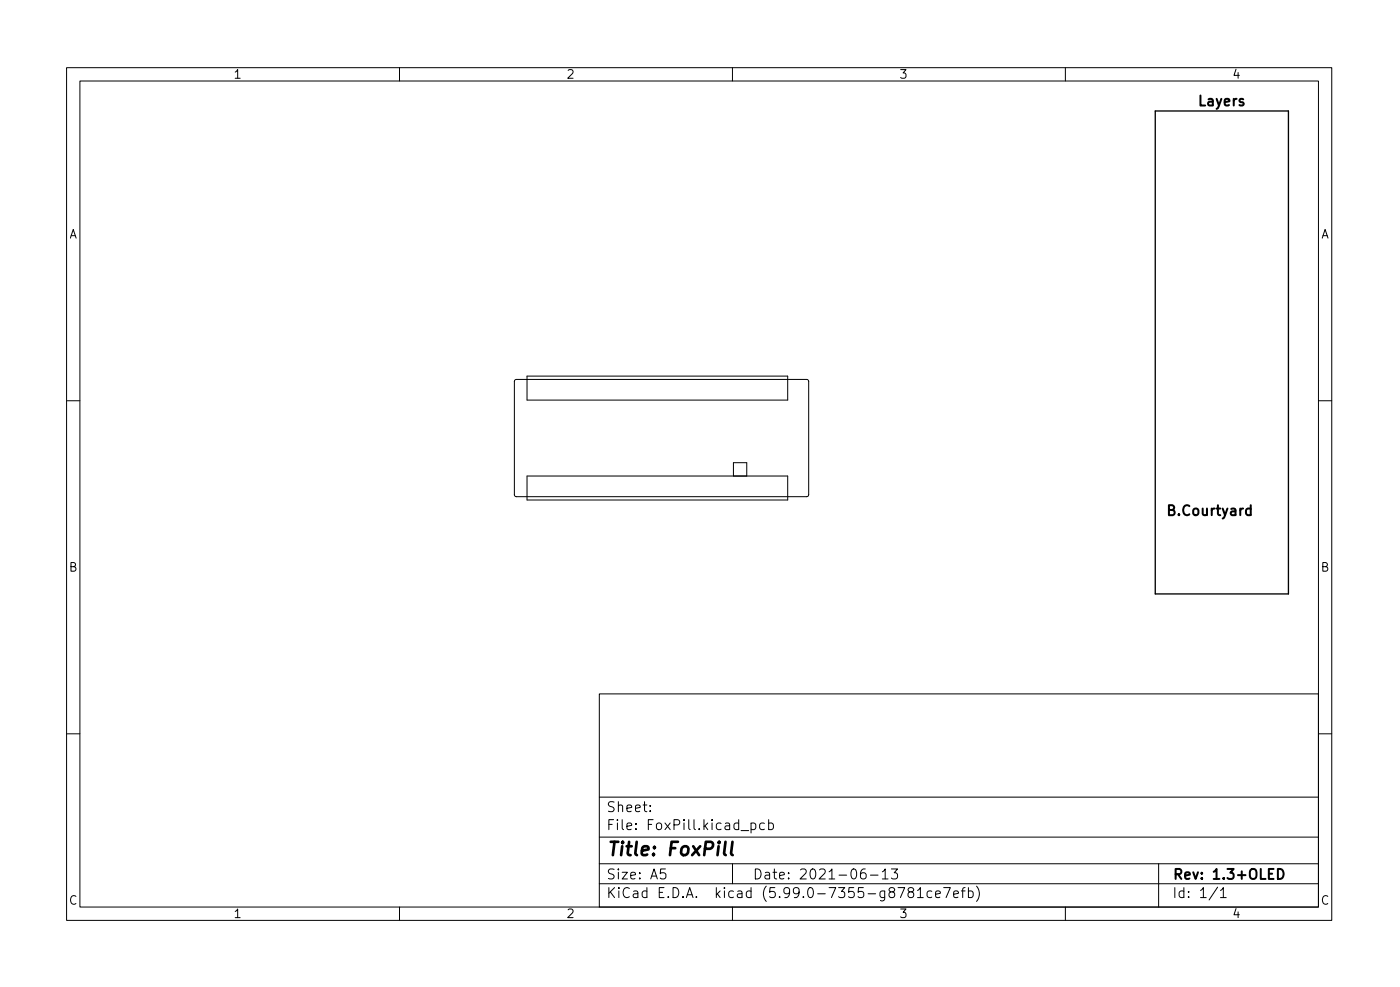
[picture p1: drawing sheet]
<svg xmlns="http://www.w3.org/2000/svg" width="210mm" height="148mm" viewBox="0 0 210 148" stroke-linecap="round" stroke-linejoin="round" font-family="sans-serif">
<defs><g id="words">
<text font-size="2.8" x="91" y="128.5">Title: FoxPill</text>
<g font-size="2.1">
<text x="180.1" y="15.9">Layers</text>
<text x="175" y="77.4">B.Courtyard</text>
<text x="91" y="124.6">File: FoxPill.kicad_pcb</text>
<text x="91" y="121.9">Sheet:</text>
<text x="91" y="134.8">KiCad E.D.A. kicad (5.99.0-7355-g8781ce7efb)</text>
<text x="91" y="132">Size: A5</text>
<text x="113" y="132">Date: 2021-06-13</text>
<text x="176" y="132">Rev: 1.3+OLED</text>
<text x="176" y="134.8">Id: 1/1</text>
</g>
<g font-size="1.8">
<text x="35" y="11.8">1</text>
<text x="85" y="11.8">2</text>
<text x="135" y="11.8">3</text>
<text x="185" y="11.8">4</text>
<text x="10.3" y="35.8">A</text>
<text x="198.4" y="35.8">A</text>
<text x="10.3" y="85.8">B</text>
<text x="198.4" y="85.8">B</text>
<text x="10.3" y="135.8">C</text>
<text x="35" y="137.8">1</text>
<text x="85" y="137.8">2</text>
<text x="135" y="137.8">3</text>
<text x="185" y="137.8">4</text>
<text x="198.4" y="135.8">C</text>
</g>
</g></defs>
<g fill="none" stroke="#000" stroke-width=".15">
<path d="M10 10.2h190v128h-190zM12 12.2h186v124h-186zM60 10.2v2M110 10.2v2M160 10.2v2M77.3 57h.3h43.7l.2 .3-.1 17.1-.2 .2-43.8-.1-.1-.2v-17zM79.1 56.5h39.2v3.6h-39.2zM10 60.2h2M79.1 71.5h39.2v3.6h-39.2zM110.1 71.5v-2h2v2M198 60.2h2M10 110.2h2"/>
<path d="M90 104.2h108v32h-108zM90 119.7h108M198 110.2h2M60 136.2v2M90 132.7h108M90 129.7h108M90 125.7h108M97.7 121.7v.1M97.7 120.9v.2M99.9 130.4h-.7v.8l.2-.2 .5 .1 .1 .2-.1 .5-.2 .1h-.3l-.2-.1M110 136.2v2M110 129.7v3"/>
<path d="M111.3 124.7h1.1M112.8 123.6l.4-.1 .3 .3v.5l-.1 .2h-.6M112.8 123.5v1.5M114.8 123.6l-.4-.1-.3 .3v.5l.1 .2h.6M115.4 123.6l.5-.1 .3 .3v.5l-.2 .2h-.6M115.4 123v1.5M129.9 130.4a.59 .59 0 0 0-.7 .7v.6l.2 .2h.4l.2-.1 .1-.5-.2-.2-.4-.1-.3 .3M130.7 131.4h1.2M132.5 130.9l.4-.5v1.5M132.5 131.9h.9M133.9 130.4h.9l-.5 .6a.41 .41 0 0 1 .5 .3v.4l-.1 .2h-.6l-.2-.1M134.9 133.2h1l-.7 1.5"/>
<path d="M136.7 133.9l-.3-.3v-.2l.3-.2 .4 .1 .1 .2v.2l-.7 .3-.1 .2v.3l.3 .2h.4l.1-.2v-.5l-.3-.1M137.8 133.7l.4-.5v1.5M137.8 134.7h.9M139.9 133.8l-.4-.1-.3 .3v.5l.2 .2h.5M140.5 134.2l.7-.1v-.3l-.5-.1-.2 .3 .1 .7h.6M141.7 133.2h1l-.6 1.5M143.2 134.2l.7-.1v-.3l-.5-.1-.2 .3 .1 .7h.6M144.4 133.7h.5M144.9 133.2l-.2 .1-.1 .2v1.2M145.4 133.8l.5-.1 .3 .3v.5l-.2 .2h-.6M145.4 133.2v1.5M146.7 133a1.72 1.72 0 0 1 0 2.3"/>
<path d="M160 136.2v2M174 129.7v6.5M182.9 133.2l-1.3 1.9M183.3 133.7l.4-.5v1.5M183.3 134.7h.9"/>
</g>
<path d="M187.8 76.4l-.4-.1-.3 .3v.5l.2 .2h.5M187.8 75.8v1.5M191.9 130.4a.76 .76 0 0 1 .9 .8 .76 .76 0 0 1-.9 .7z" fill="none" stroke="#000" stroke-width=".3"/>
<path d="M109 126.4l-.3 1.7 .3 .3M110 126.4l-.2 1.7 .2 .3" fill="none" stroke="#000" stroke-width=".4"/>
<path d="M173.5 16.7h20v72.5h-20z" fill="none" stroke="#000" stroke-width=".2"/>
<use href="#words"/>
</svg>
